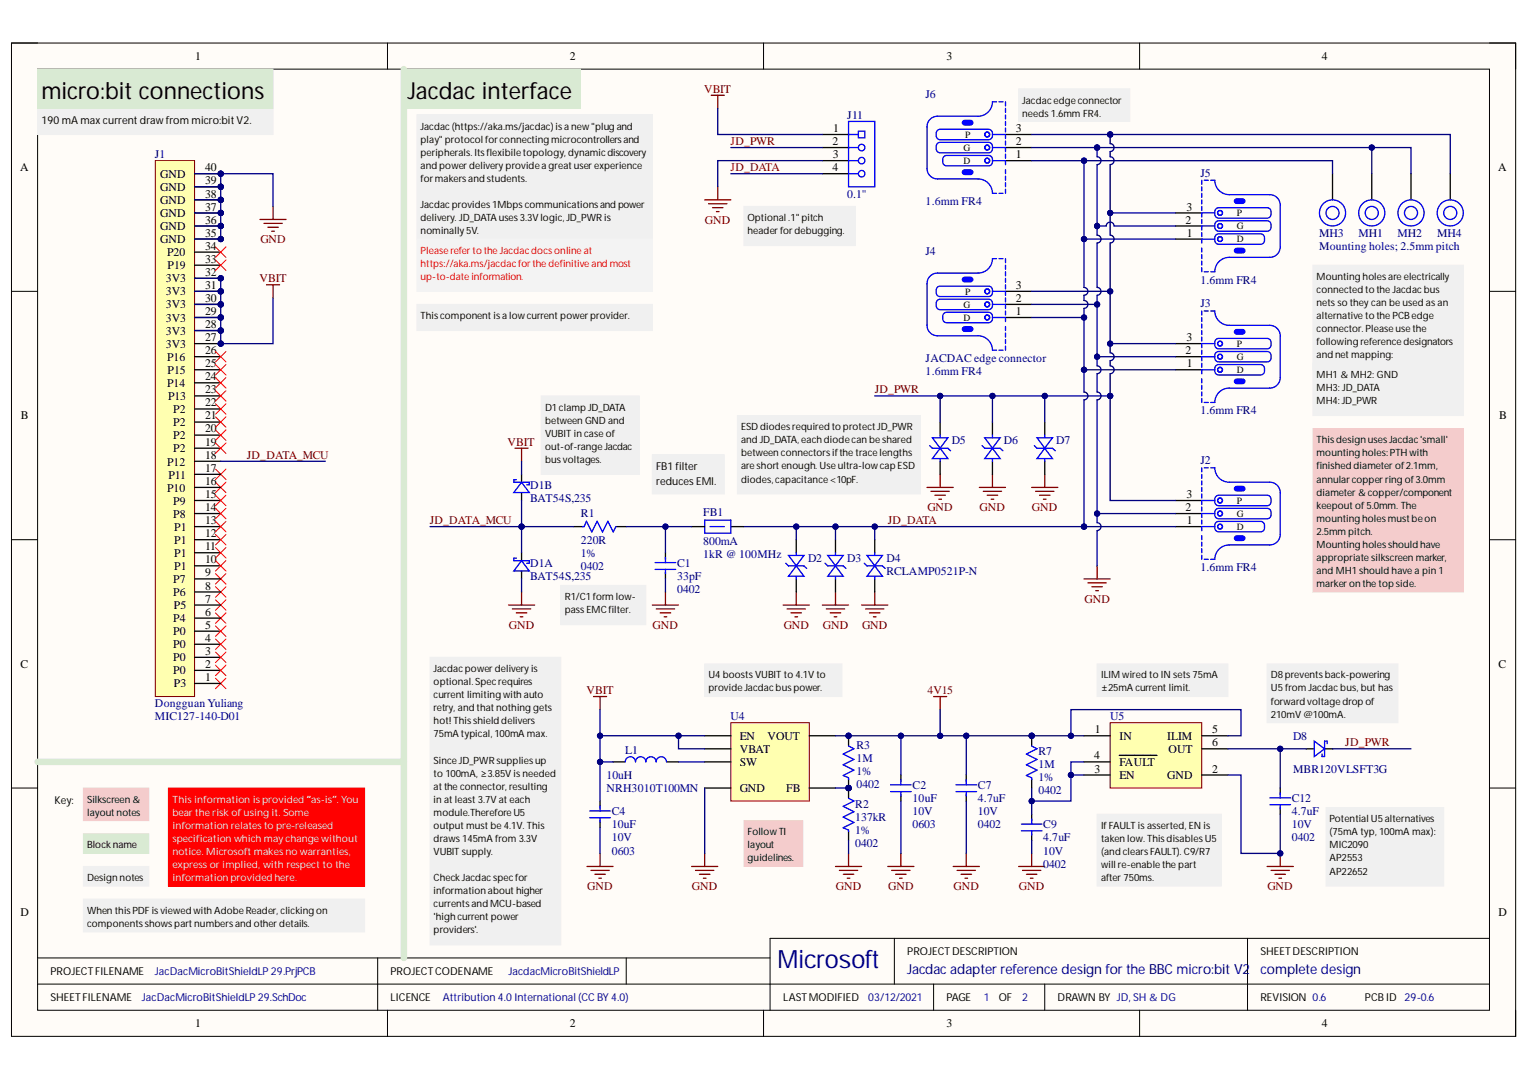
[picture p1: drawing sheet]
<svg xmlns="http://www.w3.org/2000/svg" width="297mm" height="210mm" viewBox="0 0 297 210" stroke-linecap="round" stroke-linejoin="round" font-family="sans-serif">
<defs><g id="words">
<text font-size="4.9" fill="#000080" x="151.1" y="188.1">Microsoft</text>
<g font-size="4.6">
<text x="8" y="19.2">micro:bit connections</text>
<text x="79.2" y="19.2">Jacdac interface</text>
</g>
<g font-size="2.7" fill="#000080">
<text x="176.3" y="189.2">Jacdac adapter reference design for the BBC micro:bit V2</text>
<text x="244.9" y="189.2">complete design</text>
</g>
<g font-size="2.3">
<text x="37.9" y="11.7">1</text>
<text x="110.7" y="11.7">2</text>
<text x="183.9" y="11.7">3</text>
<text x="256.8" y="11.7">4</text>
<text x="161.7" y="28.1">2</text>
<text x="161.9" y="25.6">1</text>
<text x="197.3" y="28.1">2</text>
<text x="197.3" y="25.6">3</text>
<text x="3.9" y="33.3">A</text>
<text x="31.1" y="34.6">GND</text>
<text x="39.8" y="33.3">40</text>
<text x="39.8" y="35.8">39</text>
<text x="161.7" y="33.3">4</text>
<text x="161.8" y="30.8">3</text>
<text x="197.3" y="30.8">1</text>
<text x="291" y="33.3">A</text>
<text x="31.1" y="37.1">GND</text>
<text x="31.1" y="39.6">GND</text>
<text x="39.8" y="38.4">38</text>
<text x="39.8" y="40.9">37</text>
<text x="230.5" y="40.9">3</text>
<text x="31.1" y="42.2">GND</text>
<text x="31.1" y="44.7">GND</text>
<text x="31.1" y="47.2">GND</text>
<text x="39.8" y="43.4">36</text>
<text x="39.8" y="46">35</text>
<text x="230.3" y="43.4">2</text>
<text x="230.6" y="46">1</text>
<text x="32.5" y="49.8">P20</text>
<text x="32.6" y="52.3">P19</text>
<text x="39.8" y="48.5">34</text>
<text x="39.8" y="51">33</text>
<text x="39.8" y="53.6">32</text>
<text x="32.2" y="59.9">3V3</text>
<text x="32.2" y="54.8">3V3</text>
<text x="32.2" y="57.4">3V3</text>
<text x="39.8" y="58.6">30</text>
<text x="39.8" y="56.1">31</text>
<text x="197.3" y="58.6">2</text>
<text x="197.3" y="56.1">3</text>
<text x="32.2" y="62.4">3V3</text>
<text x="32.2" y="65">3V3</text>
<text x="39.8" y="61.2">29</text>
<text x="39.8" y="63.7">28</text>
<text x="197.3" y="61.2">1</text>
<text x="32.2" y="67.5">3V3</text>
<text x="32.5" y="70">P16</text>
<text x="39.8" y="66.2">27</text>
<text x="39.8" y="68.8">26</text>
<text x="39.8" y="71.3">25</text>
<text x="230.3" y="68.8">2</text>
<text x="230.5" y="66.2">3</text>
<text x="230.6" y="71.3">1</text>
<text x="32.5" y="75.1">P14</text>
<text x="32.6" y="72.6">P15</text>
<text x="32.6" y="77.6">P13</text>
<text x="39.8" y="73.8">24</text>
<text x="39.8" y="76.4">23</text>
<text x="4.1" y="81.4">B</text>
<text x="33.7" y="80.2">P2</text>
<text x="33.7" y="82.7">P2</text>
<text x="39.8" y="84">20</text>
<text x="39.8" y="78.9">22</text>
<text x="39.8" y="81.4">21</text>
<text x="291.2" y="81.4">B</text>
<text x="33.7" y="85.2">P2</text>
<text x="33.7" y="87.8">P2</text>
<text x="39.8" y="86.5">19</text>
<text x="39.8" y="89.1">18</text>
<text x="32.5" y="90.4">P12</text>
<text x="32.5" y="95.5">P10</text>
<text x="32.7" y="92.9">P11</text>
<text x="39.8" y="91.7">17</text>
<text x="39.8" y="94.2">16</text>
<text x="33.7" y="98">P9</text>
<text x="33.7" y="100.5">P8</text>
<text x="39.8" y="96.7">15</text>
<text x="39.8" y="99.3">14</text>
<text x="39.8" y="101.8">13</text>
<text x="230.3" y="99.3">2</text>
<text x="230.5" y="96.7">3</text>
<text x="230.6" y="101.8">1</text>
<text x="33.8" y="103.1">P1</text>
<text x="33.8" y="105.6">P1</text>
<text x="39.8" y="104.3">12</text>
<text x="39.8" y="106.9">11</text>
<text x="33.7" y="113.2">P7</text>
<text x="33.8" y="108.1">P1</text>
<text x="33.8" y="110.7">P1</text>
<text x="39.8" y="109.4">10</text>
<text x="39.8" y="111.9">9</text>
<text x="33.7" y="115.7">P6</text>
<text x="33.7" y="118.3">P5</text>
<text x="39.8" y="114.5">8</text>
<text x="39.8" y="117">7</text>
<text x="39.8" y="119.5">6</text>
<text x="33.7" y="120.8">P4</text>
<text x="33.7" y="123.3">P0</text>
<text x="33.7" y="125.9">P0</text>
<text x="39.8" y="122.1">5</text>
<text x="39.8" y="124.6">4</text>
<text x="4" y="129.7">C</text>
<text x="33.7" y="128.4">P0</text>
<text x="33.7" y="130.9">P0</text>
<text x="39.8" y="127.1">3</text>
<text x="39.8" y="129.7">2</text>
<text x="291.1" y="129.7">C</text>
<text x="33.7" y="133.5">P3</text>
<text x="39.8" y="132.2">1</text>
<text x="143.7" y="143.6">EN</text>
<text x="149.1" y="143.6">VOUT</text>
<text x="212.7" y="142.4">1</text>
<text x="217.5" y="143.6">IN</text>
<text x="226.8" y="143.6">ILIM</text>
<text x="235.5" y="142.4">5</text>
<text x="143.7" y="148.8">SW</text>
<text x="143.7" y="146.2">VBAT</text>
<text x="212.6" y="147.4">4</text>
<text x="217.5" y="148.8">FAULT</text>
<text x="227" y="146.2">OUT</text>
<text x="235.5" y="144.9">6</text>
<text x="143.7" y="153.8">GND</text>
<text x="152.8" y="153.8">FB</text>
<text x="212.6" y="150">3</text>
<text x="217.5" y="151.3">EN</text>
<text x="226.8" y="151.3">GND</text>
<text x="235.5" y="150">2</text>
<text x="4" y="177.9">D</text>
<text x="291.1" y="177.9">D</text>
<text x="37.9" y="199.5">1</text>
<text x="110.7" y="199.5">2</text>
<text x="183.9" y="199.5">3</text>
<text x="256.8" y="199.5">4</text>
</g>
<g font-size="2.3" fill="#800000">
<text x="136.8" y="18">VBIT</text>
<text x="141.9" y="28.1">JD_PWR</text>
<text x="141.9" y="33.3">JD_DATA</text>
<text x="50.6" y="47.2">GND</text>
<text x="136.9" y="43.4">GND</text>
<text x="50.4" y="54.8">VBIT</text>
<text x="169.9" y="76.4">JD_PWR</text>
<text x="48" y="89.1">JD_DATA_MCU</text>
<text x="98.6" y="86.5">VBIT</text>
<text x="83.5" y="101.8">JD_DATA_MCU</text>
<text x="172.5" y="101.8">JD_DATA</text>
<text x="180.2" y="99.3">GND</text>
<text x="190.3" y="99.3">GND</text>
<text x="200.5" y="99.3">GND</text>
<text x="210.7" y="117">GND</text>
<text x="98.9" y="122.1">GND</text>
<text x="126.8" y="122.1">GND</text>
<text x="152.2" y="122.1">GND</text>
<text x="159.9" y="122.1">GND</text>
<text x="167.5" y="122.1">GND</text>
<text x="113.9" y="134.7">VBIT</text>
<text x="180.2" y="134.7">4V15</text>
<text x="261.4" y="144.9">JD_PWR</text>
<text x="114.1" y="172.9">GND</text>
<text x="134.4" y="172.9">GND</text>
<text x="162.4" y="172.9">GND</text>
<text x="172.5" y="172.9">GND</text>
<text x="185.2" y="172.9">GND</text>
<text x="197.9" y="172.9">GND</text>
<text x="246.2" y="172.9">GND</text>
</g>
<g font-size="2.3" fill="#000080">
<text x="164.6" y="23.1">J11</text>
<text x="179.8" y="19">J6</text>
<text x="30.1" y="30.8">J1</text>
<text x="233.2" y="34.3">J5</text>
<text x="164.6" y="38.4">0.1&quot;</text>
<text x="179.8" y="39.9">1.6mm FR4</text>
<text x="256.3" y="46">MH3</text>
<text x="263.9" y="46">MH1</text>
<text x="271.5" y="46">MH2</text>
<text x="279.2" y="46">MH4</text>
<text x="179.8" y="49.5">J4</text>
<text x="256.3" y="48.5">Mounting holes; 2.5mm pitch</text>
<text x="233.2" y="59.6">J3</text>
<text x="233.2" y="55.1">1.6mm FR4</text>
<text x="179.8" y="70.3">JACDAC edge connector</text>
<text x="179.8" y="72.8">1.6mm FR4</text>
<text x="233.2" y="80.4">1.6mm FR4</text>
<text x="184.9" y="86.3">D5</text>
<text x="195" y="86.3">D6</text>
<text x="205.2" y="86.3">D7</text>
<text x="103" y="95">D1B</text>
<text x="233.2" y="90.1">J2</text>
<text x="103" y="97.5">BAT54S,235</text>
<text x="112.8" y="100.4">R1</text>
<text x="136.6" y="100.3">FB1</text>
<text x="112.8" y="105.6">220R</text>
<text x="136.6" y="105.9">800mA</text>
<text x="103" y="112.7">BAT54S,235</text>
<text x="103" y="110.2">D1A</text>
<text x="112.8" y="108.1">1%</text>
<text x="112.8" y="110.7">0402</text>
<text x="131.5" y="112.6">33pF</text>
<text x="131.5" y="110.1">C1</text>
<text x="136.6" y="108.4">1kR @ 100MHz</text>
<text x="157" y="109.2">D2</text>
<text x="164.6" y="109.2">D3</text>
<text x="172.2" y="111.7">RCLAMP0521P-N</text>
<text x="172.2" y="109.2">D4</text>
<text x="233.2" y="110.9">1.6mm FR4</text>
<text x="131.5" y="115.1">0402</text>
<text x="30.1" y="137.3">Dongguan Yuliang</text>
<text x="30.1" y="139.8">MIC127-140-D01</text>
<text x="141.9" y="139.8">U4</text>
<text x="215.7" y="139.8">U5</text>
<text x="251.2" y="143.6">D8</text>
<text x="121.5" y="146.5">L1</text>
<text x="166.4" y="147.9">1M</text>
<text x="166.4" y="145.4">R3</text>
<text x="201.7" y="149.2">1M</text>
<text x="201.7" y="146.7">R7</text>
<text x="117.8" y="151.3">10uH</text>
<text x="117.8" y="153.8">NRH3010T100MN</text>
<text x="166.4" y="150.5">1%</text>
<text x="166.4" y="153">0402</text>
<text x="177.3" y="155.8">10uF</text>
<text x="177.3" y="153.2">C2</text>
<text x="190" y="155.8">4.7uF</text>
<text x="190" y="153.2">C7</text>
<text x="201.7" y="151.7">1%</text>
<text x="201.7" y="154.3">0402</text>
<text x="251" y="155.8">C12</text>
<text x="251.2" y="150">MBR120VLSFT3G</text>
<text x="118.8" y="160.9">10uF</text>
<text x="118.8" y="158.3">C4</text>
<text x="166.1" y="159.3">137kR</text>
<text x="166.1" y="161.9">1%</text>
<text x="166.1" y="156.8">R2</text>
<text x="177.3" y="158.3">10V</text>
<text x="177.3" y="160.9">0603</text>
<text x="190" y="158.3">10V</text>
<text x="190" y="160.9">0402</text>
<text x="202.7" y="160.9">C9</text>
<text x="251" y="158.3">4.7uF</text>
<text x="251" y="160.9">10V</text>
<text x="118.8" y="163.4">10V</text>
<text x="118.8" y="165.9">0603</text>
<text x="166.1" y="164.4">0402</text>
<text x="202.7" y="163.4">4.7uF</text>
<text x="202.7" y="165.9">10V</text>
<text x="251" y="163.4">0402</text>
<text x="202.7" y="168.5">0402</text>
</g>
<g font-size="2.1">
<text x="8" y="24.1">190 mA max current draw from micro:bit V2.</text>
<text x="127.5" y="91.3">FB1 filter</text>
<text x="127.5" y="94.1">reduces EMI.</text>
<text x="10.6" y="156">Key:</text>
<text x="176.3" y="185.5">PROJECTDESCRIPTION</text>
<text x="244.9" y="185.5">SHEETDESCRIPTION</text>
<text x="9.8" y="189.3">PROJECTFILENAME</text>
<text x="75.9" y="189.3">PROJECTCODENAME</text>
<text x="9.8" y="194.4">SHEETFILENAME</text>
<text x="75.9" y="194.4">LICENCE</text>
<text x="152.2" y="194.4">LASTMODIFIED</text>
<text x="183.9" y="194.4">PAGE</text>
<text x="194" y="194.4">OF</text>
<text x="205.4" y="194.4">DRAWN BY JD, SH &amp; DG</text>
<text x="244.9" y="194.4">REVISION 0.6</text>
<text x="265.2" y="194.4">PCB ID</text>
</g>
<g font-size="2.1" fill="#000080">
<text x="30.1" y="189.3">JacDacMicroBitShieldLP 29.PrjPCB</text>
<text x="98.8" y="189.3">JacdacMicroBitShieldLP</text>
<text x="27.6" y="194.4">JacDacMicroBitShieldLP 29.SchDoc</text>
<text x="86" y="194.4">Attribution 4.0 International (CC BY 4.0)</text>
<text x="168.7" y="194.4">03/12/2021</text>
<text x="191.2" y="194.4">1</text>
<text x="198.6" y="194.4">2</text>
<text x="272.9" y="194.4">29-0.6</text>
</g>
<g font-size="1.9">
<text x="198.6" y="20.1">Jacdac edge connector</text>
<text x="198.6" y="22.6">needs 1.6mm FR4.</text>
<text x="81.7" y="25.2">Jacdac (https://aka.ms/jacdac) is a new &quot;plug and</text>
<text x="81.7" y="27.7">play&quot; protocol for connecting microcontrollers and</text>
<text x="187.2" y="29.3">G</text>
<text x="187.5" y="26.8">P</text>
<text x="81.7" y="30.2">peripherals. Its flexibile topology, dynamic discovery</text>
<text x="81.7" y="32.8">and power delivery provide a great user experience</text>
<text x="81.7" y="35.3">for makers and students.</text>
<text x="187.2" y="31.9">D</text>
<text x="81.7" y="40.4">Jacdac provides 1Mbps communications and power</text>
<text x="240.3" y="42">P</text>
<text x="81.7" y="42.9">delivery. JD_DATA uses 3.3Vlogic, JD_PWR is</text>
<text x="81.7" y="45.5">nominally5V.</text>
<text x="145.2" y="42.9">Optional .1&quot; pitch</text>
<text x="145.2" y="45.5">header for debugging.</text>
<text x="240.3" y="44.5">G</text>
<text x="240.3" y="47.1">D</text>
<text x="187.2" y="59.7">G</text>
<text x="187.5" y="57.2">P</text>
<text x="255.8" y="54.3">Mounting holes are electrically</text>
<text x="255.8" y="56.9">connected to the Jacdac bus</text>
<text x="255.8" y="59.4">nets so they can be used as an</text>
<text x="81.7" y="61.9">This component is a low current power provider.</text>
<text x="187.2" y="62.3">D</text>
<text x="255.8" y="61.9">alternative to the PCBedge</text>
<text x="255.8" y="64.5">connector. Please use the</text>
<text x="240.3" y="69.9">G</text>
<text x="240.3" y="67.3">P</text>
<text x="255.8" y="67">following reference designators</text>
<text x="255.8" y="69.5">and net mapping:</text>
<text x="240.3" y="72.4">D</text>
<text x="255.8" y="73.3">MH1 &amp; MH2: GND</text>
<text x="255.8" y="75.9">MH3: JD_DATA</text>
<text x="105.9" y="79.8">D1clamp JD_DATA</text>
<text x="105.9" y="82.3">between GND and</text>
<text x="144" y="83.6">ESD diodes required to protect JD_PWR</text>
<text x="255.8" y="78.5">MH4: JD_PWR</text>
<text x="105.9" y="84.8">VUBIT in case of</text>
<text x="105.9" y="87.4">out-of-range Jacdac</text>
<text x="105.9" y="89.9">bus voltages.</text>
<text x="144" y="86.1">and JD_DATA, each diode can be shared</text>
<text x="144" y="88.6">between connectors ifthe trace lengths</text>
<text x="255.8" y="86.1">This design uses Jacdac 'small'</text>
<text x="255.8" y="88.6">mounting holes: PTHwith</text>
<text x="144" y="91.2">are short enough. Use ultra-low cap ESD</text>
<text x="144" y="93.7">diodes, capacitance &lt;10pF.</text>
<text x="255.8" y="91.2">finished diameter of2.1mm,</text>
<text x="255.8" y="93.7">annular copper ring of3.0mm</text>
<text x="240.3" y="100.4">G</text>
<text x="240.3" y="97.8">P</text>
<text x="255.8" y="96.2">diameter &amp;copper/component</text>
<text x="255.8" y="98.8">keepout of 5.0mm. The</text>
<text x="255.8" y="101.3">mounting holes must be on</text>
<text x="240.3" y="102.9">D</text>
<text x="255.8" y="103.8">2.5mm pitch.</text>
<text x="255.8" y="106.4">Mounting holes should have</text>
<text x="255.8" y="108.9">appropriate silkscreen marker,</text>
<text x="255.8" y="111.4">and MH1 should have a pin 1</text>
<text x="255.8" y="114">marker on the top side.</text>
<text x="109.7" y="116.5">R1/C1form low-</text>
<text x="109.7" y="119">pass EMCfilter.</text>
<text x="84.2" y="130.4">Jacdac power delivery is</text>
<text x="137.6" y="131.7">U4 boosts VUBIT to 4.1V to</text>
<text x="213.9" y="131.7">ILIM wired to IN sets 75mA</text>
<text x="246.9" y="131.7">D8prevents back-powering</text>
<text x="84.2" y="133">optional. Spec requires</text>
<text x="84.2" y="135.5">current limiting with auto</text>
<text x="137.6" y="134.2">provide Jacdac bus power.</text>
<text x="213.9" y="134.2">±25mA current limit.</text>
<text x="246.9" y="134.2">U5 from Jacdac bus, but has</text>
<text x="246.9" y="136.9">forward voltage drop of</text>
<text x="84.2" y="138.1">retry, and that nothing gets</text>
<text x="84.2" y="140.7">hot! This shield delivers</text>
<text x="84.2" y="143.2">75mA typical, 100mA max.</text>
<text x="246.9" y="139.4">210mV @100mA.</text>
<text x="84.2" y="148.3">Since JD_PWR supplies up</text>
<text x="16.9" y="155.9">Silkscreen &amp;</text>
<text x="84.2" y="150.8">to 100mA, ≥3.85V is needed</text>
<text x="84.2" y="153.3">at the connector, resulting</text>
<text x="84.2" y="155.9">in at least 3.7V at each</text>
<text x="16.9" y="158.4">layout notes</text>
<text x="84.2" y="158.4">module.Therefore U5</text>
<text x="84.2" y="160.9">output must be 4.1V. This</text>
<text x="213.9" y="160.9">If FAULT is asserted, EN is</text>
<text x="258.3" y="159.7">Potential U5alternatives</text>
<text x="16.9" y="164.7">Blockname</text>
<text x="84.2" y="163.5">draws 145mA from 3.3V</text>
<text x="84.2" y="166">VUBIT supply.</text>
<text x="145.2" y="162.2">Follow TI</text>
<text x="145.2" y="164.7">layout</text>
<text x="145.2" y="167.3">guidelines.</text>
<text x="213.9" y="163.5">taken low. This disables U5</text>
<text x="213.9" y="166">(and clears FAULT). C9/R7</text>
<text x="258.3" y="162.2">(75mA typ, 100mA max):</text>
<text x="258.3" y="164.7">MIC2090</text>
<text x="258.3" y="167.3">AP2553</text>
<text x="16.9" y="171.1">Design notes</text>
<text x="84.2" y="171.1">CheckJacdac spec for</text>
<text x="84.2" y="173.6">information about higher</text>
<text x="213.9" y="168.5">will re-enable the part</text>
<text x="213.9" y="171.1">after 750ms.</text>
<text x="258.3" y="169.8">AP22652</text>
<text x="16.9" y="177.4">When this PDF is viewed with Adobe Reader, clicking on</text>
<text x="16.9" y="179.9">components shows part numbers and other details.</text>
<text x="84.2" y="176.1">currents and MCU-based</text>
<text x="84.2" y="178.7">'high current power</text>
<text x="84.2" y="181.2">providers'.</text>
</g>
<g font-size="1.9" fill="#f00">
<text x="81.7" y="49.3">Please refer to the Jacdac docs online at</text>
<text x="81.7" y="51.8">https://aka.ms/jacdac for the definitive and most</text>
<text x="81.7" y="54.3">up-to-date information.</text>
</g>
<g font-size="1.9" fill="#f0f0f0">
<text x="33.5" y="155.9">This information is provided “as-is”. You</text>
<text x="33.5" y="158.4">bear the risk of using it. Some</text>
<text x="33.5" y="160.9">information relates to pre-released</text>
<text x="33.5" y="163.5">specification which may change without</text>
<text x="33.5" y="166">notice. Microsoft makes no warranties,</text>
<text x="33.5" y="168.5">express or implied, with respect to the</text>
<text x="33.5" y="171.1">information providedhere.</text>
</g>
</g></defs>
<path d="M2.2 8.4h292.2v192.8h-292.2z" fill-rule="evenodd" fill="#fffcf8"/>
<path d="M2.2 8.4h292.2v192.8h-292.2z" fill="none" stroke="#000" stroke-width=".19"/>
<path d="M7.3 13.4h282.1v182.8h-282.1z" fill-rule="evenodd" fill="#fffcf8"/>
<g fill="none" stroke="#000" stroke-width=".19">
<path d="M2.2 8.3h5.1M7.3 13.4h282.1v182.8h-282.1zM75.3 8.3v5.1M148.3 8.3v5.1M221.4 8.4v5M289.4 8.4h5v5M2.2 56.6h5.1M289.4 56.6h5M2.2 104.8h5.1M289.4 104.8h5M2.2 153h5.1M289.4 153h5"/>
<path d="M7.3 191.1h282.1M7.3 186h142.3M73.4 186v10.2M75.3 196.2v5M121.7 186v5.1M148.3 196.2v5M173.8 182.2v8.9M181.4 191.1v5.1M203 191.1v5.1M221.4 196.2v5M242.4 182.2v14M289.4 182.2h-139.8v14"/>
<path d="M294.4 196.2v5"/>
</g>
<g fill="none" stroke="#800000" stroke-width=".25">
<path d="M50.5 42.6h5.1M51.3 43.4h3.5M51.8 55.3h2.5M52 44.1h2.1M52.8 44.9h.5M53 40.1v2.5M53 55.3v2.5M100.1 87h2.5M101.3 87v2.6M98.8 117.5h5.1M99.5 118.2h3.6M100.3 119h2"/>
<path d="M101.1 119.8h.5M101.3 114.9v2.6M126.7 117.5h5.1M127.5 118.2h3.6M128.3 119h2M129 119.8h.5M129.3 114.9v2.6M210.6 112.4h5.1M211.4 113.2h3.5M212.1 113.9h2M212.9 114.7h.5M213.1 109.9v2.5"/>
<path d="M115.3 135.3h2.5M116.6 135.3v2.5M181.4 135.3h2.5M182.6 135.3v2.5M162.3 168.2h5.1M163.1 169h3.5M163.8 169.8h2.1M164.6 170.5h.5M164.8 165.7v2.5M172.5 168.2h5.1M173.2 169h3.6M174 169.8h2"/>
<path d="M174.8 170.5h.5M175 165.7v2.5M197.9 168.2h5.1M198.6 169h3.6M199.4 169.8h2M200.2 170.5h.5M200.4 165.7v2.5"/>
</g>
<g fill="none" stroke="#f00" stroke-width=".19">
<path d="M41.9 93.6l2 2.1M41.9 91.1l2 2M43.9 93.6l-2 2.1M43.9 91.1l-2 2M41.9 119l2 2M41.9 113.9l2 2.1M41.9 111.4l2 2M41.9 116.5l2 2M43.9 119l-2 2M43.9 113.9l-2 2.1M43.9 111.4l-2 2M43.9 116.5l-2 2"/>
<path d="M41.9 131.7l2 2M43.9 131.7l-2 2"/>
</g>
<path d="M215.7 140.3h17.8v12.7h-17.8z" fill-rule="evenodd" fill="#ffffb0"/>
<path d="M215.7 140.3h17.8v12.7h-17.8z" fill="none" stroke="#800000" stroke-width=".19"/>
<path d="M210.6 142.9h5.1M210.6 147.9h5.1M210.6 150.5h5.1M217.4 146.7h7.4M233.5 142.9h5M233.5 145.4h5M233.5 150.5h5" fill="none" stroke="#000" stroke-width=".25"/>
<path d="M185.2 168.2h5.1M185.9 169h3.6M186.7 169.8h2M187.5 170.5h.5M187.7 165.7v2.5" fill="none" stroke="#800000" stroke-width=".25"/>
<path d="M257.6 156.8h22.9v15.3h-22.9z" fill-rule="evenodd" fill="#f0f0f0"/>
<path d="M257.6 156.8h22.9v15.3h-22.9z" fill="none" stroke="#f0f0f0" stroke-width=".19"/>
<path d="M200.4 94.6h5.1M201.2 95.4h3.5M201.9 96.2h2.1M202.7 96.9h.5M203 92.1v2.5M152.1 117.5h5.1M152.9 118.2h3.6M153.7 119h2M154.4 119.8h.5M154.7 114.9v2.6" fill="none" stroke="#800000" stroke-width=".25"/>
<path d="M142 140.3h15.2v15.3h-15.2z" fill-rule="evenodd" fill="#ffffb0"/>
<path d="M142 140.3h15.2v15.3h-15.2z" fill="none" stroke="#800000" stroke-width=".19"/>
<path d="M119.1 147.9h2.3M129.5 147.9h2.3M136.9 147.9h5.1M136.9 145.4h5.1M136.9 142.9h5.1M136.9 153h5.1M157.2 142.9h5.1M157.2 153h5.1" fill="none" stroke="#000" stroke-width=".25"/>
<path d="M114 168.2h5.1M114.8 169h3.5M115.6 169.8h2M116.3 170.5h.5M116.6 165.7v2.5" fill="none" stroke="#800000" stroke-width=".25"/>
<path d="M121.5 147.9a1 1 0 0 1 1-1 1 1 0 0 1 1 1 1 1 0 0 1 1-1 1 1 0 0 1 1 1 1 1 0 0 1 1-1 1 1 0 0 1 1 1 1 1 0 0 1 1-1 1 1 0 0 1 1 1" fill="none" stroke="#00f" stroke-width=".25"/>
<path d="M81 22.3h45.7v24.1h-45.7z" fill-rule="evenodd" fill="#f0f0f0"/>
<path d="M81 22.3h45.7v24.1h-45.7z" fill="none" stroke="#f0f0f0" stroke-width=".19"/>
<path d="M213.1 158.1h24.2v14h-24.2z" fill-rule="evenodd" fill="#f0f0f0"/>
<path d="M213.1 158.1h24.2v14h-24.2z" fill="none" stroke="#f0f0f0" stroke-width=".19"/>
<path d="M213.1 128.9h25.4v6.4h-25.4z" fill-rule="evenodd" fill="#f0f0f0"/>
<path d="M213.1 128.9h25.4v6.4h-25.4z" fill="none" stroke="#f0f0f0" stroke-width=".19"/>
<path d="M246.2 168.2h5M246.9 169h3.6M247.7 169.8h2M248.5 170.5h.5M248.7 165.7v2.5" fill="none" stroke="#800000" stroke-width=".25"/>
<circle cx="248.7" cy="165.7" r=".51" fill="#000080"/>
<circle cx="248.7" cy="165.7" r=".51" fill="none" stroke="#000080" stroke-width=".19"/>
<path d="M7.3 21h45.7v5.1h-45.7z" fill-rule="evenodd" fill="#f0f0f0"/>
<path d="M7.3 21h45.7v5.1h-45.7z" fill="none" stroke="#f0f0f0" stroke-width=".19"/>
<path d="M100.3 93.1h-.5v.5h3v.5h-.5M101.3 93.6l1.5 2h-3zM100.3 108.4h-.5v.5h3v.5h-.5M101.3 108.9l1.5 2h-3z" fill="none" stroke="#00f" stroke-width=".25"/>
<path d="M101.3 92.1v1.5M101.3 95.7v1.5M101.3 107.3v1.6M101.3 110.9v1.5" fill="none" stroke="#000" stroke-width=".25"/>
<path d="M136.9 128.9h26.7v6.4h-26.7z" fill-rule="evenodd" fill="#f0f0f0"/>
<path d="M136.9 128.9h26.7v6.4h-26.7z" fill="none" stroke="#f0f0f0" stroke-width=".19"/>
<g fill="none" stroke="#00f" stroke-width=".25">
<path d="M233.5 90.8v.8M233.5 92.1v.8M233.5 93.4v.8M233.5 94.6v.8M233.5 95.9v.8M233.5 98.5v.7M233.9 90.8h.8M235.2 90.8h.8a2.79 2.79 0 0 0 2.8 2.8h7.9a2.04 2.04 0 0 1 2 2.1v8.1a2.04 2.04 0 0 1-2 2h-7.9a2.79 2.79 0 0 0-2.8 2.8h-.8M236 99.7h-2.5v.8M236 97.2h-2.5v.8M236.2 98.9l.6-.2h9.4a1.04 1.04 0 0 1 .8 1 1.04 1.04 0 0 1-.8 1h-9.4a1.05 1.05 0 0 1-.9-.7 1.05 1.05 0 0 1 .3-1.1zM236.2 96.4l.6-.2h9.4a1.05 1.05 0 0 1 .8 1 1.05 1.05 0 0 1-.8 1h-9.4a1.06 1.06 0 0 1-.9-.7 1.06 1.06 0 0 1 .3-1.1z"/>
<path d="M233.5 101v.8M233.5 104v.8M233.5 105.3v.8M233.5 106.5v.8M233.5 107.8v.8M233.9 108.6h.8M236 102.3h-2.5v.7M236.2 101.5l.6-.3h8.1a1.04 1.04 0 0 1 .8 1.1 1.04 1.04 0 0 1-.8 1h-8.1a1.05 1.05 0 0 1-.9-.8 1.05 1.05 0 0 1 .3-1zM255.3 143.9l2 1.5-2 1.5zM257.8 144.4v-.5h-.5v3h-.5v-.5"/>
<circle cx="237" cy="97.2" r=".47"/>
<circle cx="237" cy="99.7" r=".47"/>
<circle cx="237" cy="102.3" r=".47"/>
</g>
<path d="M228.4 99.7h5.1M228.4 97.2h5.1M228.4 102.3h5.1M253.8 145.4h1.5M257.3 145.4h1.6" fill="none" stroke="#000" stroke-width=".25"/>
<path d="M239.9 94.7a1.75 1.75 0 0 1 1.7-.2 .42 .42 0 0 1 .2 .4 .42 .42 0 0 1-.2 .4 1.75 1.75 0 0 1-1.7-.2z" fill="#00f"/>
<path d="M239.9 94.7a1.75 1.75 0 0 1 1.7-.2 .42 .42 0 0 1 .2 .4 .42 .42 0 0 1-.2 .4 1.75 1.75 0 0 1-1.7-.2z" fill="none" stroke="#00f" stroke-width=".25"/>
<path d="M239.9 104.3a1.75 1.75 0 0 1 1.7-.2 .42 .42 0 0 1 .2 .4 .42 .42 0 0 1-.2 .4 1.75 1.75 0 0 1-1.7-.2z" fill="#00f"/>
<path d="M239.9 104.3a1.75 1.75 0 0 1 1.7-.2 .42 .42 0 0 1 .2 .4 .42 .42 0 0 1-.2 .4 1.75 1.75 0 0 1-1.7-.2z" fill="none" stroke="#00f" stroke-width=".25"/>
<circle cx="42.9" cy="59.1" r=".51" fill="#000080"/>
<circle cx="42.9" cy="59.1" r=".51" fill="none" stroke="#000080" stroke-width=".19"/>
<circle cx="42.9" cy="61.6" r=".51" fill="#000080"/>
<circle cx="42.9" cy="61.6" r=".51" fill="none" stroke="#000080" stroke-width=".19"/>
<circle cx="42.9" cy="64.2" r=".51" fill="#000080"/>
<circle cx="42.9" cy="64.2" r=".51" fill="none" stroke="#000080" stroke-width=".19"/>
<circle cx="42.9" cy="66.7" r=".51" fill="#000080"/>
<circle cx="42.9" cy="66.7" r=".51" fill="none" stroke="#000080" stroke-width=".19"/>
<circle cx="42.9" cy="33.7" r=".51" fill="#000080"/>
<circle cx="42.9" cy="33.7" r=".51" fill="none" stroke="#000080" stroke-width=".19"/>
<circle cx="42.9" cy="36.3" r=".51" fill="#000080"/>
<circle cx="42.9" cy="36.3" r=".51" fill="none" stroke="#000080" stroke-width=".19"/>
<circle cx="42.9" cy="38.8" r=".51" fill="#000080"/>
<circle cx="42.9" cy="38.8" r=".51" fill="none" stroke="#000080" stroke-width=".19"/>
<circle cx="42.9" cy="41.3" r=".51" fill="#000080"/>
<circle cx="42.9" cy="41.3" r=".51" fill="none" stroke="#000080" stroke-width=".19"/>
<circle cx="42.9" cy="43.9" r=".51" fill="#000080"/>
<circle cx="42.9" cy="43.9" r=".51" fill="none" stroke="#000080" stroke-width=".19"/>
<circle cx="42.9" cy="46.4" r=".51" fill="#000080"/>
<circle cx="42.9" cy="46.4" r=".51" fill="none" stroke="#000080" stroke-width=".19"/>
<circle cx="42.9" cy="54" r=".51" fill="#000080"/>
<circle cx="42.9" cy="54" r=".51" fill="none" stroke="#000080" stroke-width=".19"/>
<circle cx="42.9" cy="56.6" r=".51" fill="#000080"/>
<circle cx="42.9" cy="56.6" r=".51" fill="none" stroke="#000080" stroke-width=".19"/>
<path d="M30.2 31.2h7.6v104.1h-7.6z" fill-rule="evenodd" fill="#ffffb0"/>
<path d="M30.2 31.2h7.6v104.1h-7.6z" fill="none" stroke="#800000" stroke-width=".19"/>
<g fill="none" stroke="#000" stroke-width=".25">
<path d="M37.8 59.1h5.1M37.8 84.5h5.1M37.8 87h5.1M37.8 89.6h5.1M37.8 92.1h5.1M37.8 94.6h5.1M37.8 97.2h5.1M37.8 99.7h5.1M37.8 102.3h5.1M37.8 104.8h5.1M37.8 107.3h5.1M37.8 109.9h5.1"/>
<path d="M37.8 112.4h5.1M37.8 114.9h5.1M37.8 117.5h5.1M37.8 120h5.1M37.8 122.6h5.1M37.8 125.1h5.1M37.8 127.6h5.1M37.8 130.2h5.1M37.8 132.7h5.1"/>
</g>
<circle cx="42.9" cy="59.1" r=".51" fill="#000080"/>
<circle cx="42.9" cy="59.1" r=".51" fill="none" stroke="#000080" stroke-width=".19"/>
<path d="M37.8 61.6h5.1" fill="none" stroke="#000" stroke-width=".25"/>
<circle cx="42.9" cy="61.6" r=".51" fill="#000080"/>
<circle cx="42.9" cy="61.6" r=".51" fill="none" stroke="#000080" stroke-width=".19"/>
<path d="M37.8 64.2h5.1" fill="none" stroke="#000" stroke-width=".25"/>
<circle cx="42.9" cy="64.2" r=".51" fill="#000080"/>
<circle cx="42.9" cy="64.2" r=".51" fill="none" stroke="#000080" stroke-width=".19"/>
<path d="M37.8 66.7h5.1" fill="none" stroke="#000" stroke-width=".25"/>
<circle cx="42.9" cy="66.7" r=".51" fill="#000080"/>
<circle cx="42.9" cy="66.7" r=".51" fill="none" stroke="#000080" stroke-width=".19"/>
<path d="M37.8 33.7h5.1M37.8 69.3h5.1M37.8 71.8h5.1M37.8 74.3h5.1M37.8 76.9h5.1M37.8 79.4h5.1M37.8 82h5.1" fill="none" stroke="#000" stroke-width=".25"/>
<circle cx="42.9" cy="33.7" r=".51" fill="#000080"/>
<circle cx="42.9" cy="33.7" r=".51" fill="none" stroke="#000080" stroke-width=".19"/>
<path d="M37.8 36.3h5.1" fill="none" stroke="#000" stroke-width=".25"/>
<circle cx="42.9" cy="36.3" r=".51" fill="#000080"/>
<circle cx="42.9" cy="36.3" r=".51" fill="none" stroke="#000080" stroke-width=".19"/>
<path d="M37.8 38.8h5.1" fill="none" stroke="#000" stroke-width=".25"/>
<circle cx="42.9" cy="38.8" r=".51" fill="#000080"/>
<circle cx="42.9" cy="38.8" r=".51" fill="none" stroke="#000080" stroke-width=".19"/>
<path d="M37.8 41.3h5.1" fill="none" stroke="#000" stroke-width=".25"/>
<circle cx="42.9" cy="41.3" r=".51" fill="#000080"/>
<circle cx="42.9" cy="41.3" r=".51" fill="none" stroke="#000080" stroke-width=".19"/>
<path d="M37.8 43.9h5.1" fill="none" stroke="#000" stroke-width=".25"/>
<circle cx="42.9" cy="43.9" r=".51" fill="#000080"/>
<circle cx="42.9" cy="43.9" r=".51" fill="none" stroke="#000080" stroke-width=".19"/>
<path d="M37.8 46.4h5.1" fill="none" stroke="#000" stroke-width=".25"/>
<circle cx="42.9" cy="46.4" r=".51" fill="#000080"/>
<circle cx="42.9" cy="46.4" r=".51" fill="none" stroke="#000080" stroke-width=".19"/>
<path d="M37.8 49h5.1M37.8 51.5h5.1M37.8 54h5.1" fill="none" stroke="#000" stroke-width=".25"/>
<circle cx="42.9" cy="54" r=".51" fill="#000080"/>
<circle cx="42.9" cy="54" r=".51" fill="none" stroke="#000080" stroke-width=".19"/>
<path d="M37.8 56.6h5.1" fill="none" stroke="#000" stroke-width=".25"/>
<circle cx="42.9" cy="56.6" r=".51" fill="#000080"/>
<circle cx="42.9" cy="56.6" r=".51" fill="none" stroke="#000080" stroke-width=".19"/>
<path d="M134.4 168.2h5M135.1 169h3.6M135.9 169.8h2M136.6 170.5h.6M136.9 165.7v2.5" fill="none" stroke="#800000" stroke-width=".25"/>
<path d="M144.5 159.4h11.5v8.8h-11.5z" fill-rule="evenodd" fill="#f4cccc"/>
<path d="M144.5 159.4h11.5v8.8h-11.5z" fill="none" stroke="#f4cccc" stroke-width=".19"/>
<path d="M105.1 76.9h19.1v15.2h-19.1z" fill-rule="evenodd" fill="#f0f0f0"/>
<path d="M105.1 76.9h19.1v15.2h-19.1z" fill="none" stroke="#f0f0f0" stroke-width=".19"/>
<path d="M126.7 88.3h14v7.6h-14z" fill-rule="evenodd" fill="#f0f0f0"/>
<path d="M126.7 88.3h14v7.6h-14z" fill="none" stroke="#f0f0f0" stroke-width=".19"/>
<path d="M228.4 69.3h5.1M228.4 71.8h5.1M228.4 66.7h5.1" fill="none" stroke="#000" stroke-width=".25"/>
<g fill="none" stroke="#00f" stroke-width=".25">
<path d="M233.5 60.4v.8M233.5 61.7v.7M233.5 62.9v.8M233.5 64.2v.8M233.5 65.5v.7M233.5 68v.8M233.5 70.5v.8M233.5 73.5v.8M233.5 74.8v.8M233.5 76.1v.8M233.5 77.4v.7M233.9 60.4h.8"/>
<path d="M233.9 78.1h.8M235.2 60.4h.8a2.79 2.79 0 0 0 2.8 2.8h7.9a2.04 2.04 0 0 1 2 2v8.1a2.04 2.04 0 0 1-2 2.1h-7.9a2.79 2.79 0 0 0-2.8 2.7h-.8M236 69.3h-2.5v.8M236 66.7h-2.5v.8M236 71.8h-2.5v.8M236.2 71l.6-.2h8.1a1.04 1.04 0 0 1 .8 1 1.04 1.04 0 0 1-.8 1h-8.1a1.05 1.05 0 0 1-.9-.7 1.05 1.05 0 0 1 .3-1.1zM236.2 68.5l.6-.2h9.4a1.04 1.04 0 0 1 .8 1 1.04 1.04 0 0 1-.8 1h-9.4a1.05 1.05 0 0 1-.9-.8 1.05 1.05 0 0 1 .3-1zM236.2 65.9l.6-.2h9.4a1.05 1.05 0 0 1 .8 1 1.05 1.05 0 0 1-.8 1h-9.4a1.06 1.06 0 0 1-.9-.7 1.06 1.06 0 0 1 .3-1.1z"/>
<circle cx="237" cy="69.3" r=".47"/>
<circle cx="237" cy="71.8" r=".47"/>
<circle cx="237" cy="66.7" r=".47"/>
</g>
<path d="M239.9 64.2a1.75 1.75 0 0 1 1.7-.2 .42 .42 0 0 1 .2 .4 .42 .42 0 0 1-.2 .4 1.75 1.75 0 0 1-1.7-.1z" fill="#00f"/>
<path d="M239.9 64.2a1.75 1.75 0 0 1 1.7-.2 .42 .42 0 0 1 .2 .4 .42 .42 0 0 1-.2 .4 1.75 1.75 0 0 1-1.7-.1z" fill="none" stroke="#00f" stroke-width=".25"/>
<path d="M239.9 73.8a1.75 1.75 0 0 1 1.7-.1 .42 .42 0 0 1 .2 .3 .42 .42 0 0 1-.2 .4 1.75 1.75 0 0 1-1.7-.1z" fill="#00f"/>
<path d="M239.9 73.8a1.75 1.75 0 0 1 1.7-.1 .42 .42 0 0 1 .2 .3 .42 .42 0 0 1-.2 .4 1.75 1.75 0 0 1-1.7-.1z" fill="none" stroke="#00f" stroke-width=".25"/>
<path d="M197.9 17.2h21.6v6.4h-21.6z" fill-rule="evenodd" fill="#f0f0f0"/>
<path d="M197.9 17.2h21.6v6.4h-21.6z" fill="none" stroke="#f0f0f0" stroke-width=".19"/>
<path d="M83.5 127.6h25.5v55.9h-25.5z" fill-rule="evenodd" fill="#f0f0f0"/>
<path d="M83.5 127.6h25.5v55.9h-25.5z" fill="none" stroke="#f0f0f0" stroke-width=".19"/>
<path d="M246.2 128.9h25.4v11.4h-25.4z" fill-rule="evenodd" fill="#f0f0f0"/>
<path d="M246.2 128.9h25.4v11.4h-25.4z" fill="none" stroke="#f0f0f0" stroke-width=".19"/>
<path d="M7.3 13.4h45.7v7.6h-45.7z" fill-rule="evenodd" fill="#d9ead3"/>
<path d="M7.3 13.4h45.7v7.6h-45.7z" fill="none" stroke="#d9ead3" stroke-width=".19"/>
<path d="M78.5 13.4h34.3v7.6h-34.3z" fill-rule="evenodd" fill="#d9ead3"/>
<path d="M78.5 13.4h34.3v7.6h-34.3z" fill="none" stroke="#d9ead3" stroke-width=".19"/>
<path d="M16.2 161.9h12.7v3.8h-12.7z" fill-rule="evenodd" fill="#d9ead3"/>
<path d="M16.2 161.9h12.7v3.8h-12.7z" fill="none" stroke="#d9ead3" stroke-width=".19"/>
<path d="M16.2 168.2h12.7v3.9h-12.7z" fill-rule="evenodd" fill="#f0f0f0"/>
<path d="M16.2 168.2h12.7v3.9h-12.7z" fill="none" stroke="#f0f0f0" stroke-width=".19"/>
<path d="M16.2 153h12.7v6.4h-12.7z" fill-rule="evenodd" fill="#f4cccc"/>
<path d="M16.2 153h12.7v6.4h-12.7z" fill="none" stroke="#f4cccc" stroke-width=".19"/>
<path d="M78.5 13.4v172.6M7.3 147.9h71.2" fill="none" stroke="#d9ead3" stroke-width="1.3"/>
<path d="M32.7 153h38.1v19.1h-38.1z" fill-rule="evenodd" fill="#f00"/>
<path d="M32.7 153h38.1v19.1h-38.1z" fill="none" stroke="#f00" stroke-width=".19"/>
<path d="M16.2 174.6h54.6v6.3h-54.6z" fill-rule="evenodd" fill="#f0f0f0"/>
<path d="M16.2 174.6h54.6v6.3h-54.6z" fill="none" stroke="#f0f0f0" stroke-width=".19"/>
<g fill="none" stroke="#f00" stroke-width=".19">
<path d="M41.9 50.5l2 2M41.9 47.9l2 2.1M43.9 50.5l-2 2M43.9 47.9l-2 2.1M41.9 78.4l2 2M41.9 75.9l2 2M41.9 73.3l2 2.1M41.9 70.8l2 2M41.9 68.2l2 2.1M43.9 78.4l-2 2M43.9 75.9l-2 2M43.9 73.3l-2 2.1"/>
<path d="M43.9 70.8l-2 2M43.9 68.2l-2 2.1M41.9 96.2l2 2M41.9 98.7l2 2M41.9 86l2 2M41.9 83.5l2 2M41.9 80.9l2 2.1M43.9 96.2l-2 2M43.9 98.7l-2 2M43.9 86l-2 2M43.9 83.5l-2 2M43.9 80.9l-2 2.1"/>
<path d="M41.9 108.9l2 2M41.9 106.3l2 2M41.9 103.8l2 2M41.9 101.2l2 2.1M43.9 108.9l-2 2M43.9 106.3l-2 2M43.9 103.8l-2 2M43.9 101.2l-2 2.1M41.9 121.5l2 2.1M41.9 124.1l2 2M41.9 126.6l2 2.1M41.9 129.2l2 2"/>
<path d="M43.9 121.5l-2 2.1M43.9 124.1l-2 2M43.9 126.6l-2 2.1M43.9 129.2l-2 2"/>
</g>
<path d="M228.4 43.9h5.1M228.4 46.4h5.1M228.4 41.3h5.1" fill="none" stroke="#000" stroke-width=".25"/>
<g fill="none" stroke="#00f" stroke-width=".25">
<path d="M233.5 35v.8M233.5 36.3v.8M233.5 37.5v.8M233.5 38.8v.8M233.9 35h.8M235.2 35h.8a2.8 2.8 0 0 0 2.8 2.8h7.9a2.04 2.04 0 0 1 2 2v8.1a2.04 2.04 0 0 1-2 2.1h-7.9a2.79 2.79 0 0 0-2.8 2.8h-.8M233.5 40.1v.8M233.5 42.6v.8M233.5 45.2v.7M233.5 48.2v.8M233.5 49.4v.8M233.5 50.7v.8"/>
<path d="M233.5 52v.8M233.9 52.8h.8M236 43.9h-2.5v.8M236 41.3h-2.5v.8M236 46.4h-2.5v.8M236.2 45.6l.6-.2h8.1a1.04 1.04 0 0 1 .8 1 1.04 1.04 0 0 1-.8 1h-8.1a1.05 1.05 0 0 1-.9-.7 1.05 1.05 0 0 1 .3-1.1zM236.2 43.1l.6-.2h9.4a1.05 1.05 0 0 1 .8 1 1.05 1.05 0 0 1-.8 1h-9.4a1.06 1.06 0 0 1-.6-1.8zM236.2 40.6l.6-.3h9.4a1.04 1.04 0 0 1 .8 1 1.04 1.04 0 0 1-.8 1.1h-9.4a1.05 1.05 0 0 1-.9-.8 1.05 1.05 0 0 1 .3-1z"/>
<circle cx="237" cy="43.9" r=".47"/>
<circle cx="237" cy="46.4" r=".47"/>
<circle cx="237" cy="41.3" r=".47"/>
</g>
<path d="M239.9 38.8a1.78 1.78 0 0 1 1.7-.1 .42 .42 0 0 1 .2 .4 .42 .42 0 0 1-.2 .3 1.75 1.75 0 0 1-1.7-.1z" fill="#00f"/>
<path d="M239.9 38.8a1.78 1.78 0 0 1 1.7-.1 .42 .42 0 0 1 .2 .4 .42 .42 0 0 1-.2 .3 1.75 1.75 0 0 1-1.7-.1z" fill="none" stroke="#00f" stroke-width=".25"/>
<path d="M239.9 48.4a1.75 1.75 0 0 1 1.7-.1 .42 .42 0 0 1 .2 .4 .42 .42 0 0 1-.2 .4h-1.3a.45 .45 0 0 1-.4-.7z" fill="#00f"/>
<g fill="none" stroke="#00f" stroke-width=".25">
<path d="M182.1 58.3l.5-.2h9.4a1.05 1.05 0 0 1 .8 1 1.05 1.05 0 0 1-.8 1h-9.4a1.06 1.06 0 0 1-.8-.7 1.06 1.06 0 0 1 .3-1.1zM182.1 55.8l.5-.2h9.4a1.04 1.04 0 0 1 .8 1 1.04 1.04 0 0 1-.8 1h-9.4a1.05 1.05 0 0 1-.8-.7 1.05 1.05 0 0 1 .3-1.1zM192.8 59.1h2.5v.8M192.8 56.6h2.5v.8M193.6 50.2h-.8a2.8 2.8 0 0 1-2.8 2.8h-7.9a2.03 2.03 0 0 0-2 2.1v8.1a2.03 2.03 0 0 0 2 2h7.9a2.79 2.79 0 0 1 2.8 2.8h.8M194.1 50.2h.8M195.3 50.2v.8M195.3 51.5v.8M195.3 52.8v.8M195.3 54v.8M195.3 55.3v.8M195.3 57.8v.8"/>
<path d="M239.9 48.4a1.75 1.75 0 0 1 1.7-.1 .42 .42 0 0 1 .2 .4 .42 .42 0 0 1-.2 .4h-1.3a.45 .45 0 0 1-.4-.7zM183.4 60.9l.5-.3h8.1a1.04 1.04 0 0 1 .8 1.1 1.04 1.04 0 0 1-.8 1h-8.1a1.05 1.05 0 0 1-.8-.8 1.05 1.05 0 0 1 .3-1zM192.8 61.7h2.5v.7M194.1 68h.8M195.3 60.4v.8M195.3 63.4v.8M195.3 64.7v.8M195.3 65.9v.8M195.3 67.2v.8"/>
<circle cx="191.8" cy="59.1" r=".47"/>
<circle cx="191.8" cy="56.6" r=".47"/>
<circle cx="191.8" cy="61.6" r=".47"/>
</g>
<path d="M195.3 59.1h5.1M195.3 56.6h5.1M195.3 61.7h5.1" fill="none" stroke="#000" stroke-width=".25"/>
<path d="M187 54.1a1.78 1.78 0 0 1 1.7-.2l.3 .4-.1 .2a1.78 1.78 0 0 1-1.7 .2l-.2-.4z" fill="#00f"/>
<path d="M187 54.1a1.78 1.78 0 0 1 1.7-.2l.3 .4-.1 .2a1.78 1.78 0 0 1-1.7 .2l-.2-.4z" fill="none" stroke="#00f" stroke-width=".25"/>
<path d="M187 63.7l.2-.2a1.76 1.76 0 0 1 1.7 .2v.4a1.78 1.78 0 0 1-1.7 .2l-.2-.4z" fill="#00f"/>
<g fill="none" stroke="#00f" stroke-width=".25">
<path d="M193.6 19.8h-.8a2.8 2.8 0 0 1-2.8 2.8h-7.9a2.03 2.03 0 0 0-2 2v8.1a2.03 2.03 0 0 0 2 2h7.9a2.79 2.79 0 0 1 2.8 2.8h.8M194.1 19.8h.8M195.3 19.8v.8M182.1 27.9l.5-.3h9.4a1.05 1.05 0 0 1 .8 1.1 1.05 1.05 0 0 1-.8 1h-9.4a1.06 1.06 0 0 1-.5-1.8zM182.1 25.3l.5-.2h9.4a1.04 1.04 0 0 1 .8 1 1.04 1.04 0 0 1-.8 1h-9.4a1.05 1.05 0 0 1-.8-.7 1.05 1.05 0 0 1 .3-1.1zM183.4 30.4l.5-.2h8.1a1.04 1.04 0 0 1 .8 1 1.04 1.04 0 0 1-.8 1h-8.1a1.05 1.05 0 0 1-.8-.7 1.05 1.05 0 0 1 .3-1.1zM192.8 28.7h2.5v.8M192.8 26.1h2.5v.8M192.8 31.2h2.5v.8M194.1 37.5h.8M195.3 21v.8M195.3 22.3v.8"/>
<path d="M195.3 23.6v.8M195.3 24.9v.7M195.3 27.4v.8M195.3 29.9v.8M195.3 32.9v.8M195.3 34.2v.8M195.3 35.5v.8M195.3 36.7v.8M187 63.7l.2-.2a1.76 1.76 0 0 1 1.7 .2v.4a1.78 1.78 0 0 1-1.7 .2l-.2-.4z"/>
<circle cx="191.8" cy="26.1" r=".47"/>
<circle cx="191.8" cy="28.7" r=".47"/>
<circle cx="191.8" cy="31.2" r=".47"/>
</g>
<path d="M195.3 28.7h5.1M195.3 31.2h5.1M195.3 26.1h5.1" fill="none" stroke="#000" stroke-width=".25"/>
<path d="M187 23.6l.2-.2a1.76 1.76 0 0 1 1.7 .2v.4a1.78 1.78 0 0 1-1.7 .2l-.2-.4z" fill="#00f"/>
<path d="M187 23.6l.2-.2a1.76 1.76 0 0 1 1.7 .2v.4a1.78 1.78 0 0 1-1.7 .2l-.2-.4z" fill="none" stroke="#00f" stroke-width=".25"/>
<path d="M187 33.2a1.75 1.75 0 0 1 1.7-.1 .42 .42 0 0 1 .3 .3 .42 .42 0 0 1-.3 .4l-1.2 .1a.45 .45 0 0 1-.5-.7z" fill="#00f"/>
<g fill="none" stroke="#00f" stroke-width=".25">
<path d="M164.8 23.6h5.1v12.7h-5.1zM164.8 26.1h1.8M164.8 33.7h1.8M164.8 31.2h1.8M164.8 28.7h1.8M166.8 25.5h1.2v1.3h-1.2zM187 33.2a1.75 1.75 0 0 1 1.7-.1 .42 .42 0 0 1 .3 .3 .42 .42 0 0 1-.3 .4l-1.2 .1a.45 .45 0 0 1-.5-.7z"/>
<circle cx="167.4" cy="31.2" r=".63"/>
<circle cx="167.4" cy="33.7" r=".63"/>
<circle cx="167.4" cy="28.7" r=".63"/>
</g>
<path d="M159.8 26.1h5M159.8 28.7h5M159.8 31.2h5M159.8 33.7h5" fill="none" stroke="#000" stroke-width=".25"/>
<path d="M138.2 18.5h2.5M139.4 18.5v2.5M136.9 38.8h5.1M137.7 39.6h3.5M139.4 36.3v2.5M138.4 40.3h2.1M139.2 41.1h.5" fill="none" stroke="#800000" stroke-width=".25"/>
<path d="M144.5 40.1h21.6v7.6h-21.6z" fill-rule="evenodd" fill="#f0f0f0"/>
<path d="M144.5 40.1h21.6v7.6h-21.6z" fill="none" stroke="#f0f0f0" stroke-width=".19"/>
<path d="M258.9 33.7v5.1M266.5 33.7v5.1M274.1 33.7v5.1M281.7 33.7v5.1M111.5 102.3h1.8M119.8 102.3h1.9M129.3 107.3v1.3M129.3 111.1v1.3M134.4 102.3h2.5M142 102.3h2.5" fill="none" stroke="#000" stroke-width=".25"/>
<g fill="none" stroke="#00f" stroke-width=".25">
<path d="M113.1 102.3h.4l.4-1.1 1.1 2.1 1-2.1 1 2.1 1.1-2.1 1 2.1 .6-1M127.3 109.2h4M127.3 110.6h4M129.3 108.3v.9M129.3 110.6v.8M136.9 101h5.1v2.5h-5.1zM137.9 102.3h2.8"/>
<circle cx="258.9" cy="41.3" r="1.27"/>
<circle cx="258.9" cy="41.3" r="2.54"/>
<circle cx="266.5" cy="41.3" r="1.27"/>
<circle cx="266.5" cy="41.3" r="2.54"/>
<circle cx="274.1" cy="41.3" r="1.27"/>
<circle cx="274.1" cy="41.3" r="2.54"/>
<circle cx="281.7" cy="41.3" r="1.27"/>
<circle cx="281.7" cy="41.3" r="2.54"/>
</g>
<circle cx="164.8" cy="153" r=".51" fill="#000080"/>
<circle cx="164.8" cy="153" r=".51" fill="none" stroke="#000080" stroke-width=".19"/>
<circle cx="164.8" cy="142.9" r=".51" fill="#000080"/>
<circle cx="164.8" cy="142.9" r=".51" fill="none" stroke="#000080" stroke-width=".19"/>
<path d="M164.8 151.2v1.8" fill="none" stroke="#000" stroke-width=".25"/>
<circle cx="164.8" cy="153" r=".51" fill="#000080"/>
<circle cx="164.8" cy="153" r=".51" fill="none" stroke="#000080" stroke-width=".19"/>
<path d="M164.8 142.9v1.9" fill="none" stroke="#000" stroke-width=".25"/>
<circle cx="164.8" cy="142.9" r=".51" fill="#000080"/>
<circle cx="164.8" cy="142.9" r=".51" fill="none" stroke="#000080" stroke-width=".19"/>
<path d="M164.8 144.9l1.1 .5-2.1 1 2.1 1.1-2.1 1 2.1 1-2.1 1.1 1 .4v.4" fill="none" stroke="#00f" stroke-width=".25"/>
<circle cx="200.4" cy="142.9" r=".51" fill="#000080"/>
<circle cx="200.4" cy="142.9" r=".51" fill="none" stroke="#000080" stroke-width=".19"/>
<path d="M200.4 142.9v1.9M200.4 151.2v1.8" fill="none" stroke="#000" stroke-width=".25"/>
<circle cx="200.4" cy="142.9" r=".51" fill="#000080"/>
<circle cx="200.4" cy="142.9" r=".51" fill="none" stroke="#000080" stroke-width=".19"/>
<g fill="none" stroke="#00f" stroke-width=".25">
<path d="M114.6 157.5h4M114.6 158.8h4M116.6 156.5v1M116.6 158.8v.8M173 152.4h4M173 153.7h4M175 151.4v1M175 153.7v.8M185.7 152.4h4M185.7 153.7h4M187.7 151.4v1M187.7 153.7v.8"/>
<path d="M200.4 144.9l1.1 .5-2.1 1 2.1 1.1-2.1 1 2.1 1-2.1 1.1 1 .4v.4M200.4 159v1M246.7 154.9h4M246.7 156.2h4M248.7 153.9v1M248.7 156.2v.9M198.4 160h4M198.4 161.3h4M200.4 161.3v.9"/>
</g>
<path d="M116.6 155.6v1.2M116.6 159.4v1.2M175 150.5v1.3M175 154.3v1.3M187.7 150.5v1.3M187.7 154.3v1.3M200.4 158.1v1.3M248.7 153v1.3M248.7 156.8v1.3M200.4 161.9v1.3" fill="none" stroke="#000" stroke-width=".25"/>
<g fill="none" stroke="#800000" stroke-width=".25">
<path d="M180.1 94.6h5.1M180.9 95.4h3.5M181.6 96.2h2.1M182.4 96.9h.5M182.6 92.1v2.5M190.3 94.6h5M191 95.4h3.6M191.8 96.2h2M192.5 96.9h.6M192.8 92.1v2.5M159.8 117.5h5M160.5 118.2h3.6"/>
<path d="M161.3 119h2M162.1 119.8h.5M162.3 114.9v2.6M167.4 117.5h5.1M168.2 118.2h3.5M168.9 119h2M169.7 119.8h.5M169.9 114.9v2.6"/>
</g>
<circle cx="164.8" cy="153" r=".51" fill="#000080"/>
<circle cx="164.8" cy="153" r=".51" fill="none" stroke="#000080" stroke-width=".19"/>
<path d="M164.8 153v1.9M164.8 161.4v1.8" fill="none" stroke="#000" stroke-width=".25"/>
<circle cx="164.8" cy="153" r=".51" fill="#000080"/>
<circle cx="164.8" cy="153" r=".51" fill="none" stroke="#000080" stroke-width=".19"/>
<g fill="none" stroke="#00f" stroke-width=".25">
<path d="M180.6 86.5l.5 .5h3l.6 .5M181.1 85h3l-1.5 2zM182.6 87l1.5 2h-3zM182.6 84.5v.5M182.6 89.1v.5M190.8 86.5l.5 .5h3l.5 .5M191.3 85h3l-1.5 2zM192.8 87l1.5 2h-3zM192.8 84.5v.5M192.8 89.1v.5M200.9 86.5l.6 .5h3l.5 .5M201.5 85h3l-1.5 2z"/>
<path d="M203 87l1.5 2h-3zM203 84.5v.5M203 89.1v.5M152.7 109.4l.5 .5h3l.5 .5M153.2 107.9h3l-1.5 2zM154.7 109.9l1.5 2h-3zM154.7 107.3v.5M154.7 111.9v.5M160.3 109.4l.5 .5h3l.5 .5M160.8 107.9h3l-1.5 2zM162.3 109.9l1.5 2h-3zM162.3 107.3v.5"/>
<path d="M162.3 111.9v.5M167.9 109.4l.5 .5h3l.6 .5M168.4 107.9h3l-1.5 2zM169.9 109.9l1.5 2h-3zM169.9 107.3v.5M169.9 111.9v.5M164.8 155l1.1 .5-2.1 1.1 2.1 1-2.1 1.1 2.1 1-2.1 1 1 .5v.3"/>
</g>
<path d="M182.6 82v2.5M182.6 89.6v2.5M192.8 82v2.5M192.8 89.6v2.5M203 82v2.5M203 89.6v2.5M154.7 104.8v2.5M154.7 112.4v2.5M162.3 104.8v2.5M162.3 112.4v2.5M169.9 104.8v2.5M169.9 112.4v2.5" fill="none" stroke="#000" stroke-width=".25"/>
<path d="M108.9 113.7h16.6v7.6h-16.6z" fill-rule="evenodd" fill="#f0f0f0"/>
<path d="M108.9 113.7h16.6v7.6h-16.6z" fill="none" stroke="#f0f0f0" stroke-width=".19"/>
<path d="M143.2 80.7h35.6v15.2h-35.6z" fill-rule="evenodd" fill="#f0f0f0"/>
<path d="M143.2 80.7h35.6v15.2h-35.6z" fill="none" stroke="#f0f0f0" stroke-width=".19"/>
<path d="M255.1 83.2h29.2v31.7h-29.2z" fill-rule="evenodd" fill="#f4cccc"/>
<path d="M255.1 83.2h29.2v31.7h-29.2z" fill="none" stroke="#f4cccc" stroke-width=".19"/>
<path d="M255.1 70.5h29.2v10.2h-29.2z" fill-rule="evenodd" fill="#f0f0f0"/>
<path d="M255.1 70.5h29.2v10.2h-29.2z" fill="none" stroke="#f0f0f0" stroke-width=".19"/>
<path d="M255.1 51.5h29.2v20.3h-29.2z" fill-rule="evenodd" fill="#f0f0f0"/>
<path d="M255.1 51.5h29.2v20.3h-29.2z" fill="none" stroke="#f0f0f0" stroke-width=".19"/>
<path d="M42.9 89.6h20.3M83.5 102.3h17.8" fill="none" stroke="#000080" stroke-width=".25"/>
<circle cx="101.3" cy="102.3" r=".51" fill="#000080"/>
<circle cx="101.3" cy="102.3" r=".51" fill="none" stroke="#000080" stroke-width=".19"/>
<path d="M111.5 102.3h-10.2v5" fill="none" stroke="#000080" stroke-width=".25"/>
<circle cx="101.3" cy="102.3" r=".51" fill="#000080"/>
<circle cx="101.3" cy="102.3" r=".51" fill="none" stroke="#000080" stroke-width=".19"/>
<path d="M162.3 153h2.5" fill="none" stroke="#000080" stroke-width=".25"/>
<circle cx="164.8" cy="153" r=".51" fill="#000080"/>
<circle cx="164.8" cy="153" r=".51" fill="none" stroke="#000080" stroke-width=".19"/>
<path d="M208 150.5v5.1h-7.6v-2.6" fill="none" stroke="#000080" stroke-width=".25"/>
<circle cx="208" cy="150.5" r=".51" fill="#000080"/>
<circle cx="208" cy="150.5" r=".51" fill="none" stroke="#000080" stroke-width=".19"/>
<circle cx="200.4" cy="155.6" r=".51" fill="#000080"/>
<circle cx="200.4" cy="155.6" r=".51" fill="none" stroke="#000080" stroke-width=".19"/>
<path d="M210.6 147.9h-2.6v2.6h2.6" fill="none" stroke="#000080" stroke-width=".25"/>
<circle cx="208" cy="150.5" r=".51" fill="#000080"/>
<circle cx="208" cy="150.5" r=".51" fill="none" stroke="#000080" stroke-width=".19"/>
<path d="M208 142.9v-5.1h33.1v5.1h-2.6" fill="none" stroke="#000080" stroke-width=".25"/>
<circle cx="208" cy="142.9" r=".51" fill="#000080"/>
<circle cx="208" cy="142.9" r=".51" fill="none" stroke="#000080" stroke-width=".19"/>
<path d="M238.5 150.5h2.6v15.2h7.6v-7.6" fill="none" stroke="#000080" stroke-width=".25"/>
<circle cx="248.7" cy="165.7" r=".51" fill="#000080"/>
<circle cx="248.7" cy="165.7" r=".51" fill="none" stroke="#000080" stroke-width=".19"/>
<path d="M101.3 97.2v5.1M101.3 112.4v2.5M136.9 153v12.7M258.9 145.4h15.2M116.6 160.6v5.1" fill="none" stroke="#000080" stroke-width=".25"/>
<circle cx="101.3" cy="102.3" r=".51" fill="#000080"/>
<circle cx="101.3" cy="102.3" r=".51" fill="none" stroke="#000080" stroke-width=".19"/>
<path d="M101.3 89.6v2.5M129.3 112.4v2.5M175 155.6v10.1M187.7 155.6v10.1M200.4 155.6v2.5M164.8 163.2v2.5M200.4 163.2v2.5" fill="none" stroke="#000080" stroke-width=".25"/>
<circle cx="200.4" cy="155.6" r=".51" fill="#000080"/>
<circle cx="200.4" cy="155.6" r=".51" fill="none" stroke="#000080" stroke-width=".19"/>
<path d="M248.7 145.4v7.6" fill="none" stroke="#000080" stroke-width=".25"/>
<circle cx="248.7" cy="145.4" r=".51" fill="#000080"/>
<circle cx="248.7" cy="145.4" r=".51" fill="none" stroke="#000080" stroke-width=".19"/>
<path d="M116.6 147.9h2.5" fill="none" stroke="#000080" stroke-width=".25"/>
<circle cx="116.6" cy="147.9" r=".51" fill="#000080"/>
<circle cx="116.6" cy="147.9" r=".51" fill="none" stroke="#000080" stroke-width=".19"/>
<path d="M131.8 142.9v2.5h5.1" fill="none" stroke="#000080" stroke-width=".25"/>
<circle cx="131.8" cy="142.9" r=".51" fill="#000080"/>
<circle cx="131.8" cy="142.9" r=".51" fill="none" stroke="#000080" stroke-width=".19"/>
<path d="M37.8 64.2h5.1M131.8 147.9h5.1" fill="none" stroke="#000080" stroke-width=".25"/>
<circle cx="42.9" cy="64.2" r=".51" fill="#000080"/>
<circle cx="42.9" cy="64.2" r=".51" fill="none" stroke="#000080" stroke-width=".19"/>
<path d="M37.8 61.6h5.1" fill="none" stroke="#000080" stroke-width=".25"/>
<circle cx="42.9" cy="61.6" r=".51" fill="#000080"/>
<circle cx="42.9" cy="61.6" r=".51" fill="none" stroke="#000080" stroke-width=".19"/>
<path d="M37.8 59.1h5.1" fill="none" stroke="#000080" stroke-width=".25"/>
<circle cx="42.9" cy="59.1" r=".51" fill="#000080"/>
<circle cx="42.9" cy="59.1" r=".51" fill="none" stroke="#000080" stroke-width=".19"/>
<path d="M37.8 56.6h5.1" fill="none" stroke="#000080" stroke-width=".25"/>
<circle cx="42.9" cy="56.6" r=".51" fill="#000080"/>
<circle cx="42.9" cy="56.6" r=".51" fill="none" stroke="#000080" stroke-width=".19"/>
<path d="M37.8 33.7h15.2v6.4" fill="none" stroke="#000080" stroke-width=".25"/>
<circle cx="42.9" cy="33.7" r=".51" fill="#000080"/>
<circle cx="42.9" cy="33.7" r=".51" fill="none" stroke="#000080" stroke-width=".19"/>
<path d="M42.9 33.7v2.6h-5.1" fill="none" stroke="#000080" stroke-width=".25"/>
<circle cx="42.9" cy="36.3" r=".51" fill="#000080"/>
<circle cx="42.9" cy="36.3" r=".51" fill="none" stroke="#000080" stroke-width=".19"/>
<circle cx="42.9" cy="33.7" r=".51" fill="#000080"/>
<circle cx="42.9" cy="33.7" r=".51" fill="none" stroke="#000080" stroke-width=".19"/>
<path d="M37.8 43.9h5.1v2.5h-5.1" fill="none" stroke="#000080" stroke-width=".25"/>
<circle cx="42.9" cy="46.4" r=".51" fill="#000080"/>
<circle cx="42.9" cy="46.4" r=".51" fill="none" stroke="#000080" stroke-width=".19"/>
<circle cx="42.9" cy="43.9" r=".51" fill="#000080"/>
<circle cx="42.9" cy="43.9" r=".51" fill="none" stroke="#000080" stroke-width=".19"/>
<path d="M37.8 38.8h5.1v2.5h-5.1" fill="none" stroke="#000080" stroke-width=".25"/>
<circle cx="42.9" cy="41.3" r=".51" fill="#000080"/>
<circle cx="42.9" cy="41.3" r=".51" fill="none" stroke="#000080" stroke-width=".19"/>
<circle cx="42.9" cy="38.8" r=".51" fill="#000080"/>
<circle cx="42.9" cy="38.8" r=".51" fill="none" stroke="#000080" stroke-width=".19"/>
<path d="M42.9 36.3v2.5" fill="none" stroke="#000080" stroke-width=".25"/>
<circle cx="42.9" cy="38.8" r=".51" fill="#000080"/>
<circle cx="42.9" cy="38.8" r=".51" fill="none" stroke="#000080" stroke-width=".19"/>
<circle cx="42.9" cy="36.3" r=".51" fill="#000080"/>
<circle cx="42.9" cy="36.3" r=".51" fill="none" stroke="#000080" stroke-width=".19"/>
<path d="M42.9 41.3v2.6" fill="none" stroke="#000080" stroke-width=".25"/>
<circle cx="42.9" cy="43.9" r=".51" fill="#000080"/>
<circle cx="42.9" cy="43.9" r=".51" fill="none" stroke="#000080" stroke-width=".19"/>
<circle cx="42.9" cy="41.3" r=".51" fill="#000080"/>
<circle cx="42.9" cy="41.3" r=".51" fill="none" stroke="#000080" stroke-width=".19"/>
<path d="M37.8 54h5.1v12.7h10.1v-8.9" fill="none" stroke="#000080" stroke-width=".25"/>
<circle cx="42.9" cy="54" r=".51" fill="#000080"/>
<circle cx="42.9" cy="54" r=".51" fill="none" stroke="#000080" stroke-width=".19"/>
<circle cx="42.9" cy="56.6" r=".51" fill="#000080"/>
<circle cx="42.9" cy="56.6" r=".51" fill="none" stroke="#000080" stroke-width=".19"/>
<circle cx="42.9" cy="59.1" r=".51" fill="#000080"/>
<circle cx="42.9" cy="59.1" r=".51" fill="none" stroke="#000080" stroke-width=".19"/>
<circle cx="42.9" cy="61.6" r=".51" fill="#000080"/>
<circle cx="42.9" cy="61.6" r=".51" fill="none" stroke="#000080" stroke-width=".19"/>
<circle cx="42.9" cy="64.2" r=".51" fill="#000080"/>
<circle cx="42.9" cy="64.2" r=".51" fill="none" stroke="#000080" stroke-width=".19"/>
<circle cx="42.9" cy="66.7" r=".51" fill="#000080"/>
<circle cx="42.9" cy="66.7" r=".51" fill="none" stroke="#000080" stroke-width=".19"/>
<path d="M139.4 21v5.1h20.4M142 28.7h17.8M142 33.7h17.8M159.8 31.2h-20.4v5.1M215.7 76.9v20.3h12.7" fill="none" stroke="#000080" stroke-width=".25"/>
<circle cx="215.7" cy="76.9" r=".51" fill="#000080"/>
<circle cx="215.7" cy="76.9" r=".51" fill="none" stroke="#000080" stroke-width=".19"/>
<path d="M210.6 102.3h17.8" fill="none" stroke="#000080" stroke-width=".25"/>
<circle cx="210.6" cy="102.3" r=".51" fill="#000080"/>
<circle cx="210.6" cy="102.3" r=".51" fill="none" stroke="#000080" stroke-width=".19"/>
<path d="M266.5 28.7v5" fill="none" stroke="#000080" stroke-width=".25"/>
<circle cx="266.5" cy="28.7" r=".51" fill="#000080"/>
<circle cx="266.5" cy="28.7" r=".51" fill="none" stroke="#000080" stroke-width=".19"/>
<path d="M169.9 76.9h45.8" fill="none" stroke="#000080" stroke-width=".25"/>
<circle cx="182.6" cy="76.9" r=".51" fill="#000080"/>
<circle cx="182.6" cy="76.9" r=".51" fill="none" stroke="#000080" stroke-width=".19"/>
<circle cx="192.8" cy="76.9" r=".51" fill="#000080"/>
<circle cx="192.8" cy="76.9" r=".51" fill="none" stroke="#000080" stroke-width=".19"/>
<circle cx="203" cy="76.9" r=".51" fill="#000080"/>
<circle cx="203" cy="76.9" r=".51" fill="none" stroke="#000080" stroke-width=".19"/>
<circle cx="215.7" cy="76.9" r=".51" fill="#000080"/>
<circle cx="215.7" cy="76.9" r=".51" fill="none" stroke="#000080" stroke-width=".19"/>
<path d="M210.6 31.2h48.3v2.5" fill="none" stroke="#000080" stroke-width=".25"/>
<circle cx="210.6" cy="31.2" r=".51" fill="#000080"/>
<circle cx="210.6" cy="31.2" r=".51" fill="none" stroke="#000080" stroke-width=".19"/>
<path d="M213.1 28.7h61v5" fill="none" stroke="#000080" stroke-width=".25"/>
<circle cx="213.1" cy="28.7" r=".51" fill="#000080"/>
<circle cx="213.1" cy="28.7" r=".51" fill="none" stroke="#000080" stroke-width=".19"/>
<circle cx="266.5" cy="28.7" r=".51" fill="#000080"/>
<circle cx="266.5" cy="28.7" r=".51" fill="none" stroke="#000080" stroke-width=".19"/>
<path d="M200.4 31.2h10.2" fill="none" stroke="#000080" stroke-width=".25"/>
<circle cx="210.6" cy="31.2" r=".51" fill="#000080"/>
<circle cx="210.6" cy="31.2" r=".51" fill="none" stroke="#000080" stroke-width=".19"/>
<path d="M200.4 28.7h12.7" fill="none" stroke="#000080" stroke-width=".25"/>
<circle cx="213.1" cy="28.7" r=".51" fill="#000080"/>
<circle cx="213.1" cy="28.7" r=".51" fill="none" stroke="#000080" stroke-width=".19"/>
<path d="M200.4 61.7h10.2" fill="none" stroke="#000080" stroke-width=".25"/>
<circle cx="210.6" cy="61.7" r=".51" fill="#000080"/>
<circle cx="210.6" cy="61.7" r=".51" fill="none" stroke="#000080" stroke-width=".19"/>
<path d="M200.4 59.1h12.7" fill="none" stroke="#000080" stroke-width=".25"/>
<circle cx="213.1" cy="59.1" r=".51" fill="#000080"/>
<circle cx="213.1" cy="59.1" r=".51" fill="none" stroke="#000080" stroke-width=".19"/>
<path d="M200.4 56.6h15.3" fill="none" stroke="#000080" stroke-width=".25"/>
<circle cx="215.7" cy="56.6" r=".51" fill="#000080"/>
<circle cx="215.7" cy="56.6" r=".51" fill="none" stroke="#000080" stroke-width=".19"/>
<path d="M200.4 26.1h15.3" fill="none" stroke="#000080" stroke-width=".25"/>
<circle cx="215.7" cy="26.1" r=".51" fill="#000080"/>
<circle cx="215.7" cy="26.1" r=".51" fill="none" stroke="#000080" stroke-width=".19"/>
<path d="M215.7 41.3h12.7" fill="none" stroke="#000080" stroke-width=".25"/>
<circle cx="215.7" cy="41.3" r=".51" fill="#000080"/>
<circle cx="215.7" cy="41.3" r=".51" fill="none" stroke="#000080" stroke-width=".19"/>
<path d="M215.7 66.7h12.7" fill="none" stroke="#000080" stroke-width=".25"/>
<circle cx="215.7" cy="66.7" r=".51" fill="#000080"/>
<circle cx="215.7" cy="66.7" r=".51" fill="none" stroke="#000080" stroke-width=".19"/>
<path d="M210.6 31.2v24.6a.76 .76 0 0 1 .8 .8 .76 .76 0 0 1-.8 .7v1a.77 .77 0 0 1 .8 .8 .77 .77 0 0 1-.8 .8v16.2a.76 .76 0 0 1 .8 .8 .76 .76 0 0 1-.8 .7v24.7" fill="none" stroke="#000080" stroke-width=".25"/>
<circle cx="210.6" cy="102.3" r=".51" fill="#000080"/>
<circle cx="210.6" cy="102.3" r=".51" fill="none" stroke="#000080" stroke-width=".19"/>
<circle cx="210.6" cy="71.8" r=".51" fill="#000080"/>
<circle cx="210.6" cy="71.8" r=".51" fill="none" stroke="#000080" stroke-width=".19"/>
<circle cx="210.6" cy="61.7" r=".51" fill="#000080"/>
<circle cx="210.6" cy="61.7" r=".51" fill="none" stroke="#000080" stroke-width=".19"/>
<circle cx="210.6" cy="46.4" r=".51" fill="#000080"/>
<circle cx="210.6" cy="46.4" r=".51" fill="none" stroke="#000080" stroke-width=".19"/>
<circle cx="210.6" cy="31.2" r=".51" fill="#000080"/>
<circle cx="210.6" cy="31.2" r=".51" fill="none" stroke="#000080" stroke-width=".19"/>
<path d="M210.6 71.8h17.8" fill="none" stroke="#000080" stroke-width=".25"/>
<circle cx="210.6" cy="71.8" r=".51" fill="#000080"/>
<circle cx="210.6" cy="71.8" r=".51" fill="none" stroke="#000080" stroke-width=".19"/>
<path d="M213.1 69.3h15.3" fill="none" stroke="#000080" stroke-width=".25"/>
<circle cx="213.1" cy="69.3" r=".51" fill="#000080"/>
<circle cx="213.1" cy="69.3" r=".51" fill="none" stroke="#000080" stroke-width=".19"/>
<path d="M210.6 46.4h17.8" fill="none" stroke="#000080" stroke-width=".25"/>
<circle cx="210.6" cy="46.4" r=".51" fill="#000080"/>
<circle cx="210.6" cy="46.4" r=".51" fill="none" stroke="#000080" stroke-width=".19"/>
<path d="M215.7 26.1v1.8a.77 .77 0 0 1 .7 .8 .77 .77 0 0 1-.7 .7v1a.76 .76 0 0 1 .7 .8 .76 .76 0 0 1-.7 .8v13.7a.76 .76 0 0 1 .7 .7 .76 .76 0 0 1-.7 .8v21.3a.76 .76 0 0 1 .7 .8 .76 .76 0 0 1-.7 .7v1a.76 .76 0 0 1 .7 .8 .76 .76 0 0 1-.7 .8v4.3" fill="none" stroke="#000080" stroke-width=".25"/>
<circle cx="215.7" cy="26.1" r=".51" fill="#000080"/>
<circle cx="215.7" cy="26.1" r=".51" fill="none" stroke="#000080" stroke-width=".19"/>
<circle cx="215.7" cy="41.3" r=".51" fill="#000080"/>
<circle cx="215.7" cy="41.3" r=".51" fill="none" stroke="#000080" stroke-width=".19"/>
<circle cx="215.7" cy="56.6" r=".51" fill="#000080"/>
<circle cx="215.7" cy="56.6" r=".51" fill="none" stroke="#000080" stroke-width=".19"/>
<circle cx="215.7" cy="66.7" r=".51" fill="#000080"/>
<circle cx="215.7" cy="66.7" r=".51" fill="none" stroke="#000080" stroke-width=".19"/>
<circle cx="215.7" cy="76.9" r=".51" fill="#000080"/>
<circle cx="215.7" cy="76.9" r=".51" fill="none" stroke="#000080" stroke-width=".19"/>
<path d="M213.1 43.9h1.8a.76 .76 0 0 1 .8-.8 .76 .76 0 0 1 .7 .8h12" fill="none" stroke="#000080" stroke-width=".25"/>
<circle cx="213.1" cy="43.9" r=".51" fill="#000080"/>
<circle cx="213.1" cy="43.9" r=".51" fill="none" stroke="#000080" stroke-width=".19"/>
<path d="M116.6 142.9h20.3" fill="none" stroke="#000080" stroke-width=".25"/>
<circle cx="131.8" cy="142.9" r=".51" fill="#000080"/>
<circle cx="131.8" cy="142.9" r=".51" fill="none" stroke="#000080" stroke-width=".19"/>
<circle cx="116.6" cy="142.9" r=".51" fill="#000080"/>
<circle cx="116.6" cy="142.9" r=".51" fill="none" stroke="#000080" stroke-width=".19"/>
<path d="M200.4 142.9h10.2" fill="none" stroke="#000080" stroke-width=".25"/>
<circle cx="208" cy="142.9" r=".51" fill="#000080"/>
<circle cx="208" cy="142.9" r=".51" fill="none" stroke="#000080" stroke-width=".19"/>
<circle cx="200.4" cy="142.9" r=".51" fill="#000080"/>
<circle cx="200.4" cy="142.9" r=".51" fill="none" stroke="#000080" stroke-width=".19"/>
<path d="M238.5 145.4h15.3" fill="none" stroke="#000080" stroke-width=".25"/>
<circle cx="248.7" cy="145.4" r=".51" fill="#000080"/>
<circle cx="248.7" cy="145.4" r=".51" fill="none" stroke="#000080" stroke-width=".19"/>
<path d="M116.6 137.8v17.8" fill="none" stroke="#000080" stroke-width=".25"/>
<circle cx="116.6" cy="147.9" r=".51" fill="#000080"/>
<circle cx="116.6" cy="147.9" r=".51" fill="none" stroke="#000080" stroke-width=".19"/>
<circle cx="116.6" cy="142.9" r=".51" fill="#000080"/>
<circle cx="116.6" cy="142.9" r=".51" fill="none" stroke="#000080" stroke-width=".19"/>
<path d="M215.7 26.1h66v7.6" fill="none" stroke="#000080" stroke-width=".25"/>
<circle cx="215.7" cy="26.1" r=".51" fill="#000080"/>
<circle cx="215.7" cy="26.1" r=".51" fill="none" stroke="#000080" stroke-width=".19"/>
<path d="M182.6 137.8v5.1" fill="none" stroke="#000080" stroke-width=".25"/>
<circle cx="182.6" cy="142.9" r=".51" fill="#000080"/>
<circle cx="182.6" cy="142.9" r=".51" fill="none" stroke="#000080" stroke-width=".19"/>
<path d="M175 142.9v7.6" fill="none" stroke="#000080" stroke-width=".25"/>
<circle cx="175" cy="142.9" r=".51" fill="#000080"/>
<circle cx="175" cy="142.9" r=".51" fill="none" stroke="#000080" stroke-width=".19"/>
<path d="M162.3 142.9h38.1" fill="none" stroke="#000080" stroke-width=".25"/>
<circle cx="164.8" cy="142.9" r=".51" fill="#000080"/>
<circle cx="164.8" cy="142.9" r=".51" fill="none" stroke="#000080" stroke-width=".19"/>
<circle cx="175" cy="142.9" r=".51" fill="#000080"/>
<circle cx="175" cy="142.9" r=".51" fill="none" stroke="#000080" stroke-width=".19"/>
<circle cx="182.6" cy="142.9" r=".51" fill="#000080"/>
<circle cx="182.6" cy="142.9" r=".51" fill="none" stroke="#000080" stroke-width=".19"/>
<circle cx="187.7" cy="142.9" r=".51" fill="#000080"/>
<circle cx="187.7" cy="142.9" r=".51" fill="none" stroke="#000080" stroke-width=".19"/>
<circle cx="200.4" cy="142.9" r=".51" fill="#000080"/>
<circle cx="200.4" cy="142.9" r=".51" fill="none" stroke="#000080" stroke-width=".19"/>
<path d="M187.7 142.9v7.6" fill="none" stroke="#000080" stroke-width=".25"/>
<circle cx="187.7" cy="142.9" r=".51" fill="#000080"/>
<circle cx="187.7" cy="142.9" r=".51" fill="none" stroke="#000080" stroke-width=".19"/>
<path d="M203 76.9v5.1" fill="none" stroke="#000080" stroke-width=".25"/>
<circle cx="203" cy="76.9" r=".51" fill="#000080"/>
<circle cx="203" cy="76.9" r=".51" fill="none" stroke="#000080" stroke-width=".19"/>
<path d="M192.8 76.9v5.1" fill="none" stroke="#000080" stroke-width=".25"/>
<circle cx="192.8" cy="76.9" r=".51" fill="#000080"/>
<circle cx="192.8" cy="76.9" r=".51" fill="none" stroke="#000080" stroke-width=".19"/>
<path d="M182.6 76.9v5.1" fill="none" stroke="#000080" stroke-width=".25"/>
<circle cx="182.6" cy="76.9" r=".51" fill="#000080"/>
<circle cx="182.6" cy="76.9" r=".51" fill="none" stroke="#000080" stroke-width=".19"/>
<path d="M121.7 102.3h12.7" fill="none" stroke="#000080" stroke-width=".25"/>
<circle cx="129.3" cy="102.3" r=".51" fill="#000080"/>
<circle cx="129.3" cy="102.3" r=".51" fill="none" stroke="#000080" stroke-width=".19"/>
<path d="M213.1 99.7h15.3" fill="none" stroke="#000080" stroke-width=".25"/>
<circle cx="213.1" cy="99.7" r=".51" fill="#000080"/>
<circle cx="213.1" cy="99.7" r=".51" fill="none" stroke="#000080" stroke-width=".19"/>
<path d="M213.1 28.7v1.7a.76 .76 0 0 1 .8 .8 .76 .76 0 0 1-.8 .8v13.7a.76 .76 0 0 1 .8 .7 .76 .76 0 0 1-.8 .8v8.6a.76 .76 0 0 1 .8 .8 .76 .76 0 0 1-.8 .7v13.7a.76 .76 0 0 1 .8 .8 .76 .76 0 0 1-.8 .8v3.5a.76 .76 0 0 1 .8 .8 .76 .76 0 0 1-.8 .7v23.9a.76 .76 0 0 1 .8 .8 .76 .76 0 0 1-.8 .7v6.9" fill="none" stroke="#000080" stroke-width=".25"/>
<circle cx="213.1" cy="99.7" r=".51" fill="#000080"/>
<circle cx="213.1" cy="99.7" r=".51" fill="none" stroke="#000080" stroke-width=".19"/>
<circle cx="213.1" cy="69.3" r=".51" fill="#000080"/>
<circle cx="213.1" cy="69.3" r=".51" fill="none" stroke="#000080" stroke-width=".19"/>
<circle cx="213.1" cy="59.1" r=".51" fill="#000080"/>
<circle cx="213.1" cy="59.1" r=".51" fill="none" stroke="#000080" stroke-width=".19"/>
<circle cx="213.1" cy="43.9" r=".51" fill="#000080"/>
<circle cx="213.1" cy="43.9" r=".51" fill="none" stroke="#000080" stroke-width=".19"/>
<circle cx="213.1" cy="28.7" r=".51" fill="#000080"/>
<circle cx="213.1" cy="28.7" r=".51" fill="none" stroke="#000080" stroke-width=".19"/>
<path d="M129.3 102.3v5" fill="none" stroke="#000080" stroke-width=".25"/>
<circle cx="129.3" cy="102.3" r=".51" fill="#000080"/>
<circle cx="129.3" cy="102.3" r=".51" fill="none" stroke="#000080" stroke-width=".19"/>
<path d="M144.5 102.3h66.1" fill="none" stroke="#000080" stroke-width=".25"/>
<circle cx="154.7" cy="102.3" r=".51" fill="#000080"/>
<circle cx="154.7" cy="102.3" r=".51" fill="none" stroke="#000080" stroke-width=".19"/>
<circle cx="162.3" cy="102.3" r=".51" fill="#000080"/>
<circle cx="162.3" cy="102.3" r=".51" fill="none" stroke="#000080" stroke-width=".19"/>
<circle cx="169.9" cy="102.3" r=".51" fill="#000080"/>
<circle cx="169.9" cy="102.3" r=".51" fill="none" stroke="#000080" stroke-width=".19"/>
<circle cx="210.6" cy="102.3" r=".51" fill="#000080"/>
<circle cx="210.6" cy="102.3" r=".51" fill="none" stroke="#000080" stroke-width=".19"/>
<path d="M154.7 102.3v2.5" fill="none" stroke="#000080" stroke-width=".25"/>
<circle cx="154.7" cy="102.3" r=".51" fill="#000080"/>
<circle cx="154.7" cy="102.3" r=".51" fill="none" stroke="#000080" stroke-width=".19"/>
<path d="M162.3 102.3v2.5" fill="none" stroke="#000080" stroke-width=".25"/>
<circle cx="162.3" cy="102.3" r=".51" fill="#000080"/>
<circle cx="162.3" cy="102.3" r=".51" fill="none" stroke="#000080" stroke-width=".19"/>
<path d="M169.9 102.3v2.5" fill="none" stroke="#000080" stroke-width=".25"/>
<circle cx="169.9" cy="102.3" r=".51" fill="#000080"/>
<circle cx="169.9" cy="102.3" r=".51" fill="none" stroke="#000080" stroke-width=".19"/>
<path d="M81 46.4h45.7v10.2h-45.7z" fill-rule="evenodd" fill="#f3f3f3"/>
<path d="M81 46.4h45.7v10.2h-45.7z" fill="none" stroke="#f3f3f3" stroke-width=".19"/>
<path d="M81 59.1h45.7v5.1h-45.7z" fill-rule="evenodd" fill="#f0f0f0"/>
<path d="M81 59.1h45.7v5.1h-45.7z" fill="none" stroke="#f0f0f0" stroke-width=".19"/>
<use href="#words"/>
</svg>
